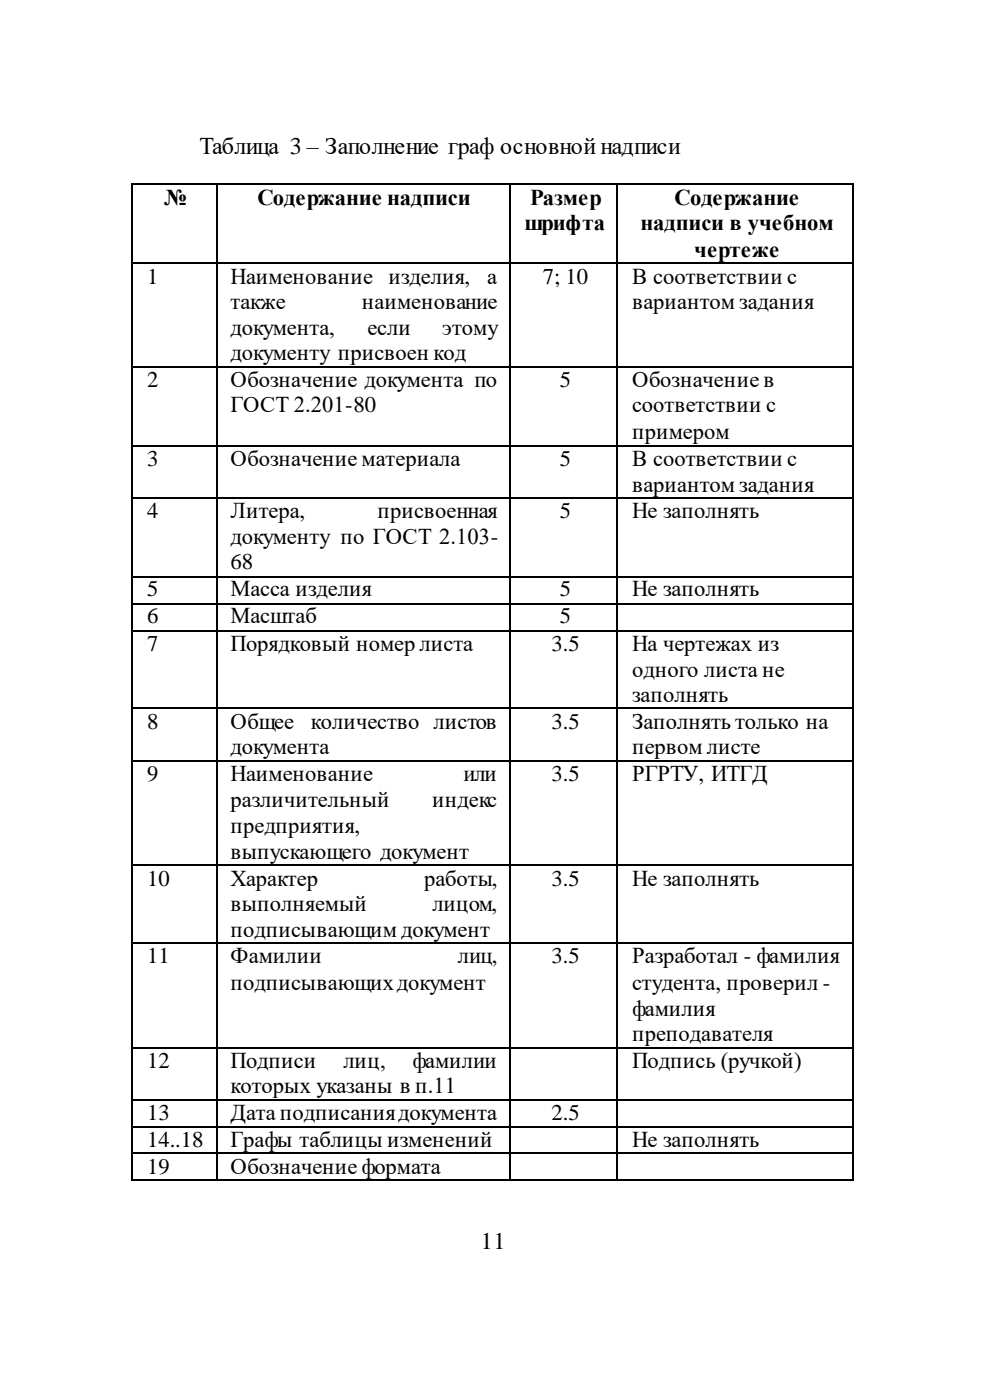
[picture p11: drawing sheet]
<svg xmlns="http://www.w3.org/2000/svg" width="148mm" height="210mm" viewBox="0 0 148 210" stroke-linecap="round" stroke-linejoin="round" font-family="sans-serif">
<defs><g id="words">
<g font-size="3.6">
<text x="29.9" y="23.1">Таблица 3 – Заполнение граф основной надписи</text>
<text x="72.1" y="187.3">11</text>
</g>
<g font-size="3.4">
<text x="24.6" y="30.7">№</text>
<text x="38.6" y="30.7">Содержание надписи</text>
<text x="78.6" y="34.5">шрифта</text>
<text x="79.5" y="30.7">Размер</text>
<text x="96" y="34.5">надписи в учебном</text>
<text x="101.1" y="30.7">Содержание</text>
<text x="104.1" y="38.6">чертеже</text>
<text x="22" y="42.6">1</text>
<text x="34.6" y="42.6">Наименование изделия,</text>
<text x="34.6" y="46.4">также</text>
<text x="54.3" y="46.4">наименование</text>
<text x="73" y="42.6">а</text>
<text x="81.4" y="42.6">7; 10</text>
<text x="94.8" y="42.6">В соответствии с</text>
<text x="94.8" y="46.4">вариантом задания</text>
<text x="34.6" y="50.2">документа,</text>
<text x="55.1" y="50.2">если</text>
<text x="66.3" y="50.2">этому</text>
<text x="22" y="58.1">2</text>
<text x="34.6" y="54">документу присвоен код</text>
<text x="34.6" y="58.1">Обозначение документа по</text>
<text x="83.9" y="58.1">5</text>
<text x="94.8" y="58.1">Обозначение в</text>
<text x="34.6" y="61.9">ГОСТ 2.201-80</text>
<text x="94.8" y="61.9">соответствии с</text>
<text x="94.8" y="65.9">примером</text>
<text x="22" y="69.9">3</text>
<text x="34.6" y="69.9">Обозначение материала</text>
<text x="83.9" y="69.9">5</text>
<text x="94.8" y="69.9">В соответствии с</text>
<text x="22" y="77.8">4</text>
<text x="34.6" y="77.8">Литера,</text>
<text x="56.6" y="77.8">присвоенная</text>
<text x="83.9" y="77.8">5</text>
<text x="94.8" y="73.7">вариантом задания</text>
<text x="94.8" y="77.8">Не заполнять</text>
<text x="34.6" y="81.6">документу по ГОСТ 2.103-</text>
<text x="22" y="89.4">5</text>
<text x="34.6" y="85.4">68</text>
<text x="34.6" y="89.4">Масса изделия</text>
<text x="83.9" y="89.4">5</text>
<text x="94.8" y="89.4">Не заполнять</text>
<text x="22" y="93.4">6</text>
<text x="34.6" y="93.4">Масштаб</text>
<text x="83.9" y="93.4">5</text>
<text x="22" y="97.7">7</text>
<text x="34.6" y="97.7">Порядковый номер листа</text>
<text x="82.7" y="97.7">3.5</text>
<text x="94.8" y="97.7">На чертежах из</text>
<text x="94.8" y="101.5">одного листа не</text>
<text x="94.8" y="105.3">заполнять</text>
<text x="22" y="109.3">8</text>
<text x="34.6" y="109.3">Общее</text>
<text x="34.6" y="113.1">документа</text>
<text x="46.6" y="109.3">количество листов</text>
<text x="82.7" y="109.3">3.5</text>
<text x="94.8" y="109.3">Заполнять только на</text>
<text x="94.8" y="113.1">первом листе</text>
<text x="22" y="117.2">9</text>
<text x="34.6" y="117.2">Наименование</text>
<text x="69.5" y="117.2">или</text>
<text x="82.7" y="117.2">3.5</text>
<text x="94.8" y="117.2">РГРТУ, ИТГД</text>
<text x="34.6" y="121">различительный</text>
<text x="34.6" y="125">предприятия,</text>
<text x="64.8" y="121">индекс</text>
<text x="34.6" y="128.8">выпускающего документ</text>
<text x="22" y="132.8">10</text>
<text x="34.6" y="132.8">Характер</text>
<text x="34.6" y="136.7">выполняемый</text>
<text x="63.6" y="132.8">работы,</text>
<text x="64.8" y="136.7">лицом,</text>
<text x="82.7" y="132.8">3.5</text>
<text x="94.8" y="132.8">Не заполнять</text>
<text x="34.6" y="140.5">подписывающим документ</text>
<text x="22" y="144.5">11</text>
<text x="34.6" y="144.5">Фамилии</text>
<text x="34.6" y="148.5">подписывающих документ</text>
<text x="68.6" y="144.5">лиц,</text>
<text x="82.7" y="144.5">3.5</text>
<text x="94.8" y="144.5">Разработал - фамилия</text>
<text x="94.8" y="148.5">студента, проверил -</text>
<text x="94.8" y="152.3">фамилия</text>
<text x="22" y="160.2">12</text>
<text x="34.6" y="160.2">Подписи</text>
<text x="51.5" y="160.2">лиц,</text>
<text x="61.8" y="160.2">фамилии</text>
<text x="94.8" y="156.2">преподавателя</text>
<text x="94.8" y="160.2">Подпись (ручкой)</text>
<text x="34.6" y="164">которых указаны в п.11</text>
<text x="22" y="168">13</text>
<text x="22" y="172">14..18</text>
<text x="34.6" y="168">Дата подписания документа</text>
<text x="34.6" y="172">Графы таблицы изменений</text>
<text x="82.7" y="168">2.5</text>
<text x="94.8" y="172">Не заполнять</text>
<text x="22" y="176.1">19</text>
<text x="34.6" y="176.1">Обозначение формата</text>
</g>
</g></defs>
<g fill="#000">
<path d="M19.7 27.5h.2v.3h-.2z" fill-rule="evenodd"/>
<path d="M19.7 27.5h.2v.3h-.2z" fill-rule="evenodd"/>
<path d="M19.7 39.4h.2v.2h-.2z" fill-rule="evenodd"/>
<path d="M32.4 27.5h.2v.3h-.2z" fill-rule="evenodd"/>
<path d="M32.4 39.4h.2v.2h-.2z" fill-rule="evenodd"/>
<path d="M76.3 27.5h.2v.3h-.2z" fill-rule="evenodd"/>
<path d="M76.3 39.4h.2v.2h-.2z" fill-rule="evenodd"/>
<path d="M92.4 27.5h.2v.3h-.2z" fill-rule="evenodd"/>
<path d="M92.4 39.4h.2v.2h-.2z" fill-rule="evenodd"/>
<path d="M127.8 27.5h.2v.3h-.2z" fill-rule="evenodd"/>
<path d="M127.8 27.5h.2v.3h-.2z" fill-rule="evenodd"/>
<path d="M127.8 39.4h.2v.2h-.2z" fill-rule="evenodd"/>
<path d="M19.7 54.9h.2v.2h-.2z" fill-rule="evenodd"/>
<path d="M32.4 54.9h.2v.2h-.2z" fill-rule="evenodd"/>
<path d="M76.3 54.9h.2v.2h-.2z" fill-rule="evenodd"/>
<path d="M92.4 54.9h.2v.2h-.2z" fill-rule="evenodd"/>
<path d="M127.8 54.9h.2v.2h-.2z" fill-rule="evenodd"/>
<path d="M19.7 66.7h.2v.3h-.2z" fill-rule="evenodd"/>
<path d="M19.7 74.6h.2v.2h-.2z" fill-rule="evenodd"/>
<path d="M32.4 66.7h.2v.3h-.2z" fill-rule="evenodd"/>
<path d="M32.4 74.6h.2v.2h-.2z" fill-rule="evenodd"/>
<path d="M76.3 66.7h.2v.3h-.2z" fill-rule="evenodd"/>
<path d="M76.3 74.6h.2v.2h-.2z" fill-rule="evenodd"/>
<path d="M92.4 66.7h.2v.3h-.2z" fill-rule="evenodd"/>
<path d="M92.4 74.6h.2v.2h-.2z" fill-rule="evenodd"/>
<path d="M127.8 66.7h.2v.3h-.2z" fill-rule="evenodd"/>
<path d="M127.8 74.6h.2v.2h-.2z" fill-rule="evenodd"/>
<path d="M19.7 86.4h.2v.3h-.2z" fill-rule="evenodd"/>
<path d="M19.7 90.5h.2v.2h-.2z" fill-rule="evenodd"/>
<path d="M19.7 94.5h.2v.2h-.2z" fill-rule="evenodd"/>
<path d="M32.4 86.4h.2v.3h-.2z" fill-rule="evenodd"/>
<path d="M32.4 90.5h.2v.2h-.2z" fill-rule="evenodd"/>
<path d="M32.4 94.5h.2v.2h-.2z" fill-rule="evenodd"/>
<path d="M76.3 86.4h.2v.3h-.2z" fill-rule="evenodd"/>
<path d="M76.3 90.5h.2v.2h-.2z" fill-rule="evenodd"/>
<path d="M76.3 94.5h.2v.2h-.2z" fill-rule="evenodd"/>
<path d="M92.4 86.4h.2v.3h-.2z" fill-rule="evenodd"/>
<path d="M92.4 90.5h.2v.2h-.2z" fill-rule="evenodd"/>
<path d="M92.4 94.5h.2v.2h-.2z" fill-rule="evenodd"/>
<path d="M127.8 86.4h.2v.3h-.2z" fill-rule="evenodd"/>
<path d="M127.8 90.5h.2v.2h-.2z" fill-rule="evenodd"/>
<path d="M127.8 94.5h.2v.2h-.2z" fill-rule="evenodd"/>
<path d="M19.7 106.2h.2v.2h-.2z" fill-rule="evenodd"/>
<path d="M19.7 114h.2v.2h-.2z" fill-rule="evenodd"/>
<path d="M32.4 106.2h.2v.2h-.2z" fill-rule="evenodd"/>
<path d="M32.4 114h.2v.2h-.2z" fill-rule="evenodd"/>
<path d="M76.3 106.2h.2v.2h-.2z" fill-rule="evenodd"/>
<path d="M76.3 114h.2v.2h-.2z" fill-rule="evenodd"/>
<path d="M92.4 106.2h.2v.2h-.2z" fill-rule="evenodd"/>
<path d="M92.4 114h.2v.2h-.2z" fill-rule="evenodd"/>
<path d="M127.8 106.2h.2v.2h-.2z" fill-rule="evenodd"/>
<path d="M127.8 114h.2v.2h-.2z" fill-rule="evenodd"/>
<path d="M19.7 129.7h.2v.2h-.2z" fill-rule="evenodd"/>
<path d="M32.4 129.7h.2v.2h-.2z" fill-rule="evenodd"/>
<path d="M76.3 129.7h.2v.2h-.2z" fill-rule="evenodd"/>
<path d="M92.4 129.7h.2v.2h-.2z" fill-rule="evenodd"/>
<path d="M127.8 129.7h.2v.2h-.2z" fill-rule="evenodd"/>
<path d="M19.7 141.3h.2v.2h-.2z" fill-rule="evenodd"/>
<path d="M19.7 157h.2v.2h-.2z" fill-rule="evenodd"/>
<path d="M32.4 141.3h.2v.2h-.2z" fill-rule="evenodd"/>
<path d="M32.4 157h.2v.2h-.2z" fill-rule="evenodd"/>
<path d="M76.3 141.3h.2v.2h-.2z" fill-rule="evenodd"/>
<path d="M76.3 157h.2v.2h-.2z" fill-rule="evenodd"/>
<path d="M92.4 141.3h.2v.2h-.2z" fill-rule="evenodd"/>
<path d="M92.4 157h.2v.2h-.2z" fill-rule="evenodd"/>
<path d="M127.8 141.3h.2v.2h-.2z" fill-rule="evenodd"/>
<path d="M127.8 157h.2v.2h-.2z" fill-rule="evenodd"/>
<path d="M19.7 164.8h.2v.3h-.2z" fill-rule="evenodd"/>
<path d="M19.7 168.9h.2v.2h-.2z" fill-rule="evenodd"/>
<path d="M19.7 172.9h.2v.2h-.2z" fill-rule="evenodd"/>
<path d="M19.7 176.9h.2v.2h-.2z" fill-rule="evenodd"/>
<path d="M19.7 176.9h.2v.2h-.2z" fill-rule="evenodd"/>
<path d="M32.4 164.8h.2v.3h-.2z" fill-rule="evenodd"/>
<path d="M32.4 168.9h.2v.2h-.2z" fill-rule="evenodd"/>
<path d="M32.4 172.9h.2v.2h-.2z" fill-rule="evenodd"/>
<path d="M32.4 176.9h.2v.2h-.2z" fill-rule="evenodd"/>
<path d="M76.3 164.8h.2v.3h-.2z" fill-rule="evenodd"/>
<path d="M76.3 168.9h.2v.2h-.2z" fill-rule="evenodd"/>
<path d="M76.3 172.9h.2v.2h-.2z" fill-rule="evenodd"/>
<path d="M76.3 176.9h.2v.2h-.2z" fill-rule="evenodd"/>
<path d="M92.4 164.8h.2v.3h-.2z" fill-rule="evenodd"/>
<path d="M92.4 168.9h.2v.2h-.2z" fill-rule="evenodd"/>
<path d="M92.4 172.9h.2v.2h-.2z" fill-rule="evenodd"/>
<path d="M92.4 176.9h.2v.2h-.2z" fill-rule="evenodd"/>
<path d="M127.8 164.8h.2v.3h-.2z" fill-rule="evenodd"/>
<path d="M127.8 168.9h.2v.2h-.2z" fill-rule="evenodd"/>
<path d="M127.8 172.9h.2v.2h-.2z" fill-rule="evenodd"/>
<path d="M127.8 176.9h.2v.2h-.2z" fill-rule="evenodd"/>
<path d="M127.8 176.9h.2v.2h-.2z" fill-rule="evenodd"/>
</g>
<g fill="none" stroke="#000" stroke-width=".21">
<path d="M19.8 27.8v11.6M19.8 39.6v15.3M19.9 27.6h12.5M19.9 39.5h12.5M32.5 27.8v11.6M32.5 39.6v15.3M32.6 27.6h43.7M32.6 39.5h43.7M76.4 27.8v11.6M76.4 39.6v15.3M76.5 27.6h15.9M76.5 39.5h15.9"/>
<path d="M92.5 27.8v11.6M92.5 39.6v15.3M92.6 27.6h35.2M92.6 39.5h35.2M127.9 27.8v11.6M127.9 39.6v15.3M19.8 55.1v11.6M19.9 55h12.5M32.5 55.1v11.6M32.6 55h43.7M76.4 55.1v11.6M76.5 55h15.9"/>
<path d="M92.5 55.1v11.6M92.6 55h35.2M127.9 55.1v11.6M19.8 67v7.6M19.8 74.8v11.6M19.9 66.9h12.5M19.9 74.7h12.5M32.5 67v7.6M32.5 74.8v11.6M32.6 66.9h43.7M32.6 74.7h43.7M76.4 67v7.6"/>
<path d="M76.4 74.8v11.6M76.5 66.9h15.9M76.5 74.7h15.9M92.5 67v7.6M92.5 74.8v11.6M92.6 66.9h35.2M92.6 74.7h35.2M127.9 67v7.6M127.9 74.8v11.6M19.8 86.7v3.8M19.8 90.7v3.8M19.8 94.7v11.5"/>
<path d="M19.9 86.6h12.5M19.9 94.6h12.5M32.5 86.7v3.8M32.5 90.7v3.8M32.5 94.7v11.5M32.6 86.6h43.7M32.6 94.6h43.7M76.4 86.7v3.8M76.4 90.7v3.8M76.4 94.7v11.5M76.5 86.6h15.9M76.5 94.6h15.9"/>
<path d="M92.5 86.7v3.8M92.5 90.7v3.8M92.5 94.7v11.5M92.6 86.6h35.2M92.6 94.6h35.2M127.9 86.7v3.8M127.9 90.7v3.8M127.9 94.7v11.5M19.8 106.4v7.6M19.8 114.2v15.5M19.9 106.3h12.5M19.9 114.1h12.5"/>
<path d="M32.5 106.4v7.6M32.5 114.2v15.5M32.6 106.3h43.7M32.6 114.1h43.7M76.4 106.4v7.6M76.4 114.2v15.5M76.5 106.3h15.9M76.5 114.1h15.9M92.5 106.4v7.6M92.5 114.2v15.5M92.6 106.3h35.2M92.6 114.1h35.2"/>
<path d="M127.9 106.4v7.6M127.9 114.2v15.5M19.8 129.9v11.4M19.9 129.8h12.5M32.5 129.9v11.4M32.6 129.8h43.7M76.4 129.9v11.4M76.5 129.8h15.9M92.5 129.9v11.4M92.6 129.8h35.2M127.9 129.9v11.4M19.8 141.5v15.5"/>
<path d="M19.8 157.2v7.6M19.9 141.4h12.5M19.9 157.1h12.5M32.5 141.5v15.5M32.5 157.2v7.6M32.6 141.4h43.7M32.6 157.1h43.7M76.4 141.5v15.5M76.4 157.2v7.6M76.5 141.4h15.9M76.5 157.1h15.9M92.5 141.5v15.5"/>
<path d="M92.5 157.2v7.6M92.6 141.4h35.2M92.6 157.1h35.2M127.9 141.5v15.5M127.9 157.2v7.6M19.8 165.1v3.8M19.8 169.1v3.8M19.8 173.1v3.8M19.9 164.9h12.5M19.9 169h12.5M19.9 173h12.5M32.5 165.1v3.8"/>
<path d="M32.5 169.1v3.8M32.5 173.1v3.8M32.6 164.9h43.7M32.6 169h43.7M32.6 173h43.7M76.4 165.1v3.8M76.4 169.1v3.8M76.4 173.1v3.8M76.5 164.9h15.9M76.5 169h15.9M76.5 173h15.9M92.5 165.1v3.8"/>
<path d="M92.5 169.1v3.8M92.5 173.1v3.8M92.6 164.9h35.2M92.6 169h35.2M92.6 173h35.2M127.9 165.1v3.8M127.9 169.1v3.8M127.9 173.1v3.8"/>
</g>
<path d="M19.9 90.6h12.5M32.6 90.6h43.7M76.5 90.6h15.9M92.6 90.6h35.2M19.9 177h12.5M32.6 177h43.7M76.5 177h15.9M92.6 177h35.2" fill="none" stroke="#000" stroke-width=".22"/>
<use href="#words"/>
</svg>
